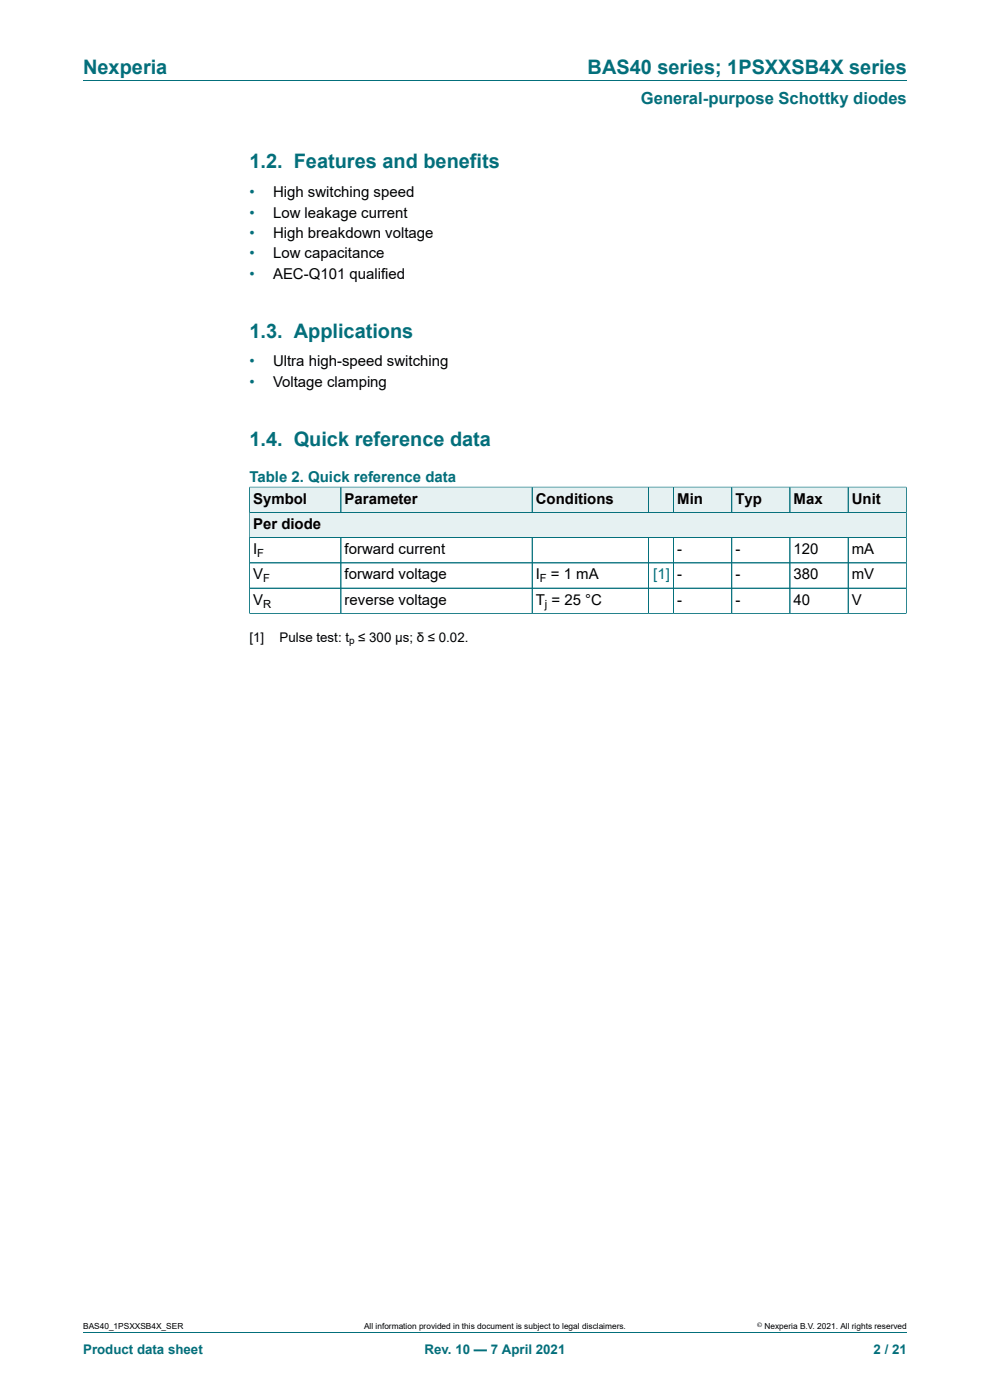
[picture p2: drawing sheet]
<svg xmlns="http://www.w3.org/2000/svg" width="210mm" height="297mm" viewBox="0 0 210 297" stroke-linecap="round" stroke-linejoin="round" font-family="sans-serif">
<defs><g id="words">
<g font-size="4.2" fill="#036f7b">
<text x="17.6" y="15.6">Nexperia</text>
<text x="124.6" y="15.6">BAS40 series; 1PSXXSB4X series</text>
<text x="52.9" y="35.7">1.2. Features and benefits</text>
<text x="52.9" y="71.7">1.3. Applications</text>
<text x="52.9" y="94.5">1.4. Quick reference data</text>
</g>
<text font-size="3.5" fill="#036f7b" x="136" y="22">General-purpose Schottky diodes</text>
<g font-size="3.2" fill="#036f7b">
<text x="52.9" y="41.8">•</text>
<text x="52.9" y="46.2">•</text>
<text x="52.9" y="50.5">•</text>
<text x="52.9" y="54.8">•</text>
<text x="52.9" y="59.2">•</text>
<text x="52.9" y="77.7">•</text>
<text x="52.9" y="82.1">•</text>
<text x="52.9" y="102.2">Table 2. Quick reference data</text>
</g>
<g font-size="3.2">
<text x="57.9" y="41.8">High switching speed</text>
<text x="57.9" y="46.2">Low leakage current</text>
<text x="57.9" y="50.5">High breakdown voltage</text>
<text x="57.9" y="54.8">Low capacitance</text>
<text x="57.9" y="59.2">AEC-Q101 qualified</text>
<text x="57.9" y="77.7">Ultra high-speed switching</text>
<text x="57.9" y="82.1">Voltage clamping</text>
<text x="53.7" y="106.8">Symbol</text>
<text x="73.1" y="106.8">Parameter</text>
<text x="113.7" y="106.8">Conditions</text>
<text x="143.7" y="106.8">Min</text>
<text x="156" y="106.8">Typ</text>
<text x="168.3" y="106.8">Max</text>
<text x="180.7" y="106.8">Unit</text>
<text x="53.7" y="112.2">Per diode</text>
<text x="53.7" y="117.6">I</text>
<text x="73.1" y="117.6">forward current</text>
<text x="143.7" y="117.6">-</text>
<text x="156" y="117.6">-</text>
<text x="168.3" y="117.6">120</text>
<text x="180.7" y="117.6">mA</text>
<text x="53.7" y="122.9">V</text>
<text x="73.1" y="122.9">forward voltage</text>
<text x="113.7" y="122.9">I</text>
<text x="116.9" y="122.9">= 1 mA</text>
<text x="143.7" y="122.9">-</text>
<text x="156" y="122.9">-</text>
<text x="168.3" y="122.9">380</text>
<text x="180.7" y="122.9">mV</text>
<text x="53.7" y="128.3">V</text>
<text x="73.1" y="128.3">reverse voltage</text>
<text x="113.7" y="128.3">T = 25 °C</text>
<text x="143.7" y="128.3">-</text>
<text x="156" y="128.3">-</text>
<text x="168.3" y="128.3">40</text>
<text x="180.7" y="128.3">V</text>
</g>
<text font-size="3.2" fill="#00f" x="138.6" y="122.9">[1]</text>
<g font-size="2.8">
<text x="52.9" y="136.1">[1]</text>
<text x="59.3" y="136.1">Pulse test: t ≤ 300 μs; δ ≤ 0.02.</text>
</g>
<g font-size="2.8" fill="#036f7b">
<text x="17.6" y="287.2">Product data sheet</text>
<text x="90.1" y="287.2">Rev. 10 — 7 April 2021</text>
<text x="185.3" y="287.2">2 / 21</text>
</g>
<g font-size="2.4">
<text x="54.6" y="118.2">F</text>
<text x="55.8" y="123.5">F</text>
<text x="114.5" y="123.5">F</text>
<text x="55.8" y="128.9">R</text>
<text x="115.6" y="128.9">j</text>
</g>
<text font-size="2.1" x="74" y="136.6">p</text>
<g font-size="1.8">
<text x="17.6" y="282">BAS40_1PSXXSB4X_SER</text>
<text x="77.2" y="282">All information provided in this document is subject to legal disclaimers.</text>
<text x="162.2" y="282">Nexperia B.V. 2021. All rights reserved</text>
</g>
<text font-size="1.4" x="160.6" y="281.6">©</text>
</g></defs>
<path d="M17.6 17.1h174.8" fill="none" stroke="#036f7b" stroke-width=".21"/>
<path d="M53 103.4h19.2v5.2h-19.2z" fill="#e6f1f2"/>
<path d="M52.9 103.3v5.4h19.4v-5.4h-19.5" fill="none" stroke="#036f7b" stroke-width=".21"/>
<path d="M72.4 103.4h40.4v5.2h-40.4z" fill="#e6f1f2"/>
<path d="M72.3 103.3h40.6v5.4h-40.6z" fill="none" stroke="#036f7b" stroke-width=".21"/>
<path d="M113 103.4h24.5v5.2h-24.5z" fill="#e6f1f2"/>
<path d="M112.9 103.3h24.7v5.4h-24.7z" fill="none" stroke="#036f7b" stroke-width=".21"/>
<path d="M137.7 103.4h5.1v5.2h-5.1z" fill="#e6f1f2"/>
<path d="M137.6 103.3h5.3v5.4h-5.3z" fill="none" stroke="#036f7b" stroke-width=".21"/>
<path d="M142.9 103.4h12.3v5.2h-12.3z" fill="#e6f1f2"/>
<path d="M142.9 103.3h12.3v5.4h-12.3z" fill="none" stroke="#036f7b" stroke-width=".21"/>
<path d="M155.3 103.4h12.2v5.2h-12.2z" fill="#e6f1f2"/>
<path d="M155.2 103.3h12.4v5.4h-12.4z" fill="none" stroke="#036f7b" stroke-width=".21"/>
<path d="M167.6 103.4h12.2v5.2h-12.2z" fill="#e6f1f2"/>
<path d="M167.6 103.3h12.3v5.4h-12.3z" fill="none" stroke="#036f7b" stroke-width=".21"/>
<path d="M180 103.4h12.2v5.2h-12.2z" fill="#e6f1f2"/>
<path d="M192.3 103.3v10.8h-139.4v-5.4h139.4M192.3 103.3h-12.4v5.4" fill="none" stroke="#036f7b" stroke-width=".21"/>
<path d="M53 108.8h139.2v5.2h-139.2z" fill="#e6f1f2"/>
<g fill="none" stroke="#036f7b" stroke-width=".21">
<path d="M52.9 114.1h139.4M52.9 119.4h139.4M52.9 103.4v26.8M53 103.3h139.2M72.3 103.4v5.2M72.3 114.1v16M112.9 103.4v5.2M112.9 114.1v16M137.6 103.4v5.2M137.6 114.1v16M142.9 103.4v5.2M142.9 114.1v16"/>
<path d="M155.2 103.4v5.2M155.2 114.1v16M167.6 103.4v5.2M167.6 114.1v16M179.9 103.4v5.2M179.9 114.1v16M192.2 108.7h-139.2M192.3 103.4v26.8M52.8 130.1h139.5M52.9 124.8h139.4M17.6 282.6h174.8"/>
</g>
<use href="#words"/>
</svg>
